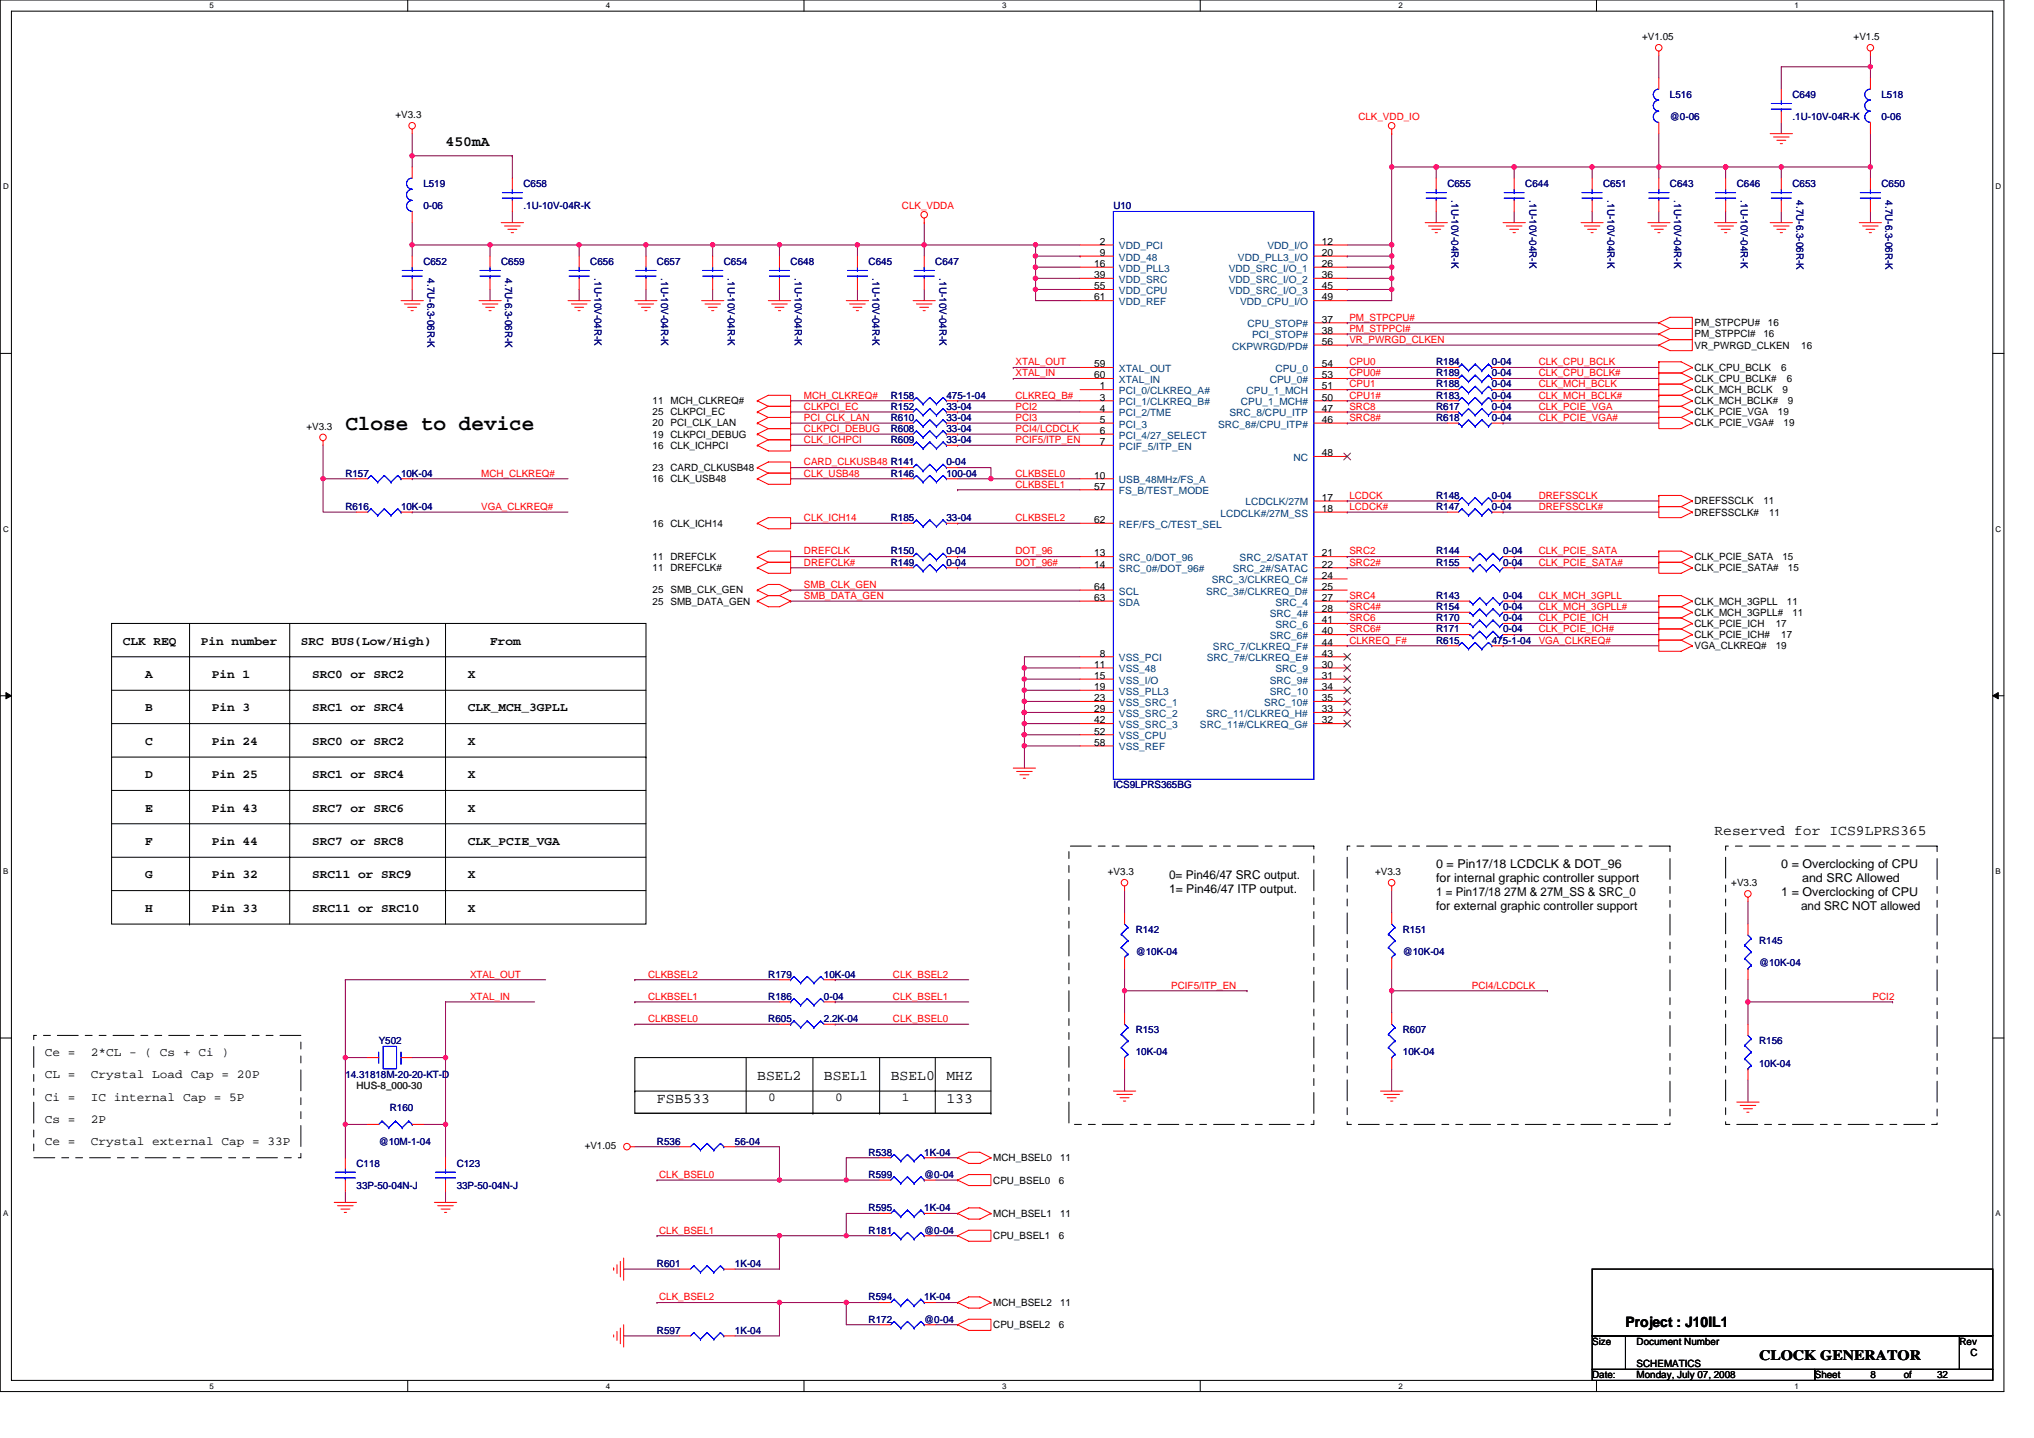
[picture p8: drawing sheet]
<svg xmlns="http://www.w3.org/2000/svg" width="297mm" height="210mm" viewBox="0 0 297 210" stroke-linecap="round" stroke-linejoin="round" font-family="sans-serif">
<defs><g id="words">
<text font-size="3.1" x="50.4" y="62.7">Close to device</text>
<g font-size="2.1">
<text x="65.1" y="21.3">450mA</text>
<text x="250.4" y="122">Reserved for ICS9LPRS365</text>
<text x="95.9" y="161">FSB533</text>
<text x="110.6" y="157.7">BSEL2</text>
<text x="120.3" y="157.7">BSEL1</text>
<text x="130.1" y="157.7">BSEL0</text>
<text x="138.2" y="161">133</text>
<text x="138.2" y="157.7">MHZ</text>
<text x="237.4" y="193.8">Project : J10IL1</text>
<text x="256.9" y="198.6">CLOCK GENERATOR</text>
</g>
<g font-size="1.8">
<text x="17.9" y="94.1">CLK REQ</text>
<text x="29.3" y="94.1">Pin number</text>
<text x="43.9" y="94.1">SRC BUS(Low/High)</text>
<text x="71.6" y="94.1">From</text>
<text x="21.2" y="99">A</text>
<text x="30.9" y="99">Pin 1</text>
<text x="45.6" y="99">SRC0 or SRC2</text>
<text x="68.3" y="99">X</text>
<text x="21.2" y="103.9">B</text>
<text x="30.9" y="103.9">Pin 3</text>
<text x="45.6" y="103.9">SRC1 or SRC4</text>
<text x="68.3" y="103.9">CLK_MCH_3GPLL</text>
<text x="21.2" y="108.8">C</text>
<text x="21.2" y="113.6">D</text>
<text x="30.9" y="108.8">Pin 24</text>
<text x="30.9" y="113.6">Pin 25</text>
<text x="45.6" y="108.8">SRC0 or SRC2</text>
<text x="45.6" y="113.6">SRC1 or SRC4</text>
<text x="68.3" y="113.6">X</text>
<text x="68.3" y="108.8">X</text>
<text x="21.2" y="118.5">E</text>
<text x="30.9" y="118.5">Pin 43</text>
<text x="45.6" y="118.5">SRC7 or SRC6</text>
<text x="68.3" y="118.5">X</text>
<text x="21.2" y="123.4">F</text>
<text x="30.9" y="123.4">Pin 44</text>
<text x="45.6" y="123.4">SRC7 or SRC8</text>
<text x="68.3" y="123.4">CLK_PCIE_VGA</text>
<text x="21.2" y="128.3">G</text>
<text x="30.9" y="128.3">Pin 32</text>
<text x="45.6" y="128.3">SRC11 or SRC9</text>
<text x="68.3" y="128.3">X</text>
<text x="170.7" y="128.4">0= Pin46/47 SRC output.</text>
<text x="170.7" y="130.5">1= Pin46/47 ITP output.</text>
<text x="209.7" y="126.8">0 = Pin17/18 LCDCLK &amp; DOT_96</text>
<text x="209.7" y="128.8">for internal graphic controller support</text>
<text x="209.7" y="130.9">1 = Pin17/18 27M &amp; 27M_SS &amp; SRC_0</text>
<text x="260.1" y="126.8">0 = Overclocking of CPU</text>
<text x="260.1" y="130.9">1 = Overclocking of CPU</text>
<text x="263.2" y="128.8">and SRC Allowed</text>
<text x="21.2" y="133.1">H</text>
<text x="30.9" y="133.1">Pin 33</text>
<text x="45.6" y="133.1">SRC11 or SRC10</text>
<text x="68.3" y="133.1">X</text>
<text x="209.7" y="132.9">for external graphic controller support</text>
<text x="263" y="132.9">and SRC NOT allowed</text>
<text x="6.5" y="154.2">Ce =</text>
<text x="13.3" y="154.2">2*CL - ( Cs + Ci )</text>
<text x="6.5" y="157.5">CL =</text>
<text x="6.5" y="160.7">Ci =</text>
<text x="13.3" y="157.5">Crystal Load Cap = 20P</text>
<text x="13.3" y="160.7">IC internal Cap = 5P</text>
<text x="112.2" y="160.7">0</text>
<text x="122" y="160.7">0</text>
<text x="131.7" y="160.7">1</text>
<text x="6.5" y="167.2">Ce =</text>
<text x="6.5" y="164">Cs =</text>
<text x="13.3" y="167.2">Crystal external Cap = 33P</text>
<text x="13.3" y="164">2P</text>
</g>
<g font-size="1.5">
<text x="239.8" y="5.9">+V1.05</text>
<text x="270.7" y="5.9">+V1.5</text>
<text x="57.8" y="17.3">+V3.3</text>
<text x="160.6" y="35.8">2</text>
<text x="193" y="35.8">12</text>
<text x="159.8" y="39">16</text>
<text x="159.8" y="40.6">39</text>
<text x="160.6" y="37.4">9</text>
<text x="193" y="39">26</text>
<text x="193" y="40.6">36</text>
<text x="193" y="37.4">20</text>
<text x="159.8" y="43.9">61</text>
<text x="159.8" y="42.2">55</text>
<text x="193" y="42.2">45</text>
<text x="193" y="47.1">37</text>
<text x="193" y="43.9">49</text>
<text x="247.5" y="47.6">PM_STPCPU#</text>
<text x="258.2" y="47.6">16</text>
<text x="159.8" y="53.6">59</text>
<text x="193" y="53.6">54</text>
<text x="193" y="50.4">56</text>
<text x="193" y="48.7">38</text>
<text x="247.5" y="49.3">PM_STPPCI#</text>
<text x="247.5" y="50.9">VR_PWRGD_CLKEN</text>
<text x="257.5" y="49.3">16</text>
<text x="263.1" y="50.9">16</text>
<text x="95.3" y="59">11 MCH_CLKREQ#</text>
<text x="159.8" y="55.2">60</text>
<text x="160.6" y="56.9">1</text>
<text x="160.6" y="58.5">3</text>
<text x="193" y="58.5">50</text>
<text x="193" y="56.9">51</text>
<text x="193" y="55.2">53</text>
<text x="247.5" y="54.1">CLK_CPU_BCLK</text>
<text x="247.5" y="55.8">CLK_CPU_BCLK#</text>
<text x="247.5" y="57.4">CLK_MCH_BCLK</text>
<text x="247.5" y="59">CLK_MCH_BCLK#</text>
<text x="260.1" y="54.1">6</text>
<text x="260.3" y="57.4">9</text>
<text x="261" y="55.8">6</text>
<text x="261.1" y="59">9</text>
<text x="44.7" y="62.8">+V3.3</text>
<text x="95.3" y="65.5">16 CLK_ICHPCI</text>
<text x="95.3" y="62.3">20 PCI_CLK_LAN</text>
<text x="95.3" y="63.9">19 CLKPCI_DEBUG</text>
<text x="95.3" y="60.6">25 CLKPCI_EC</text>
<text x="160.6" y="60.1">4</text>
<text x="160.6" y="61.8">5</text>
<text x="160.6" y="63.4">6</text>
<text x="160.6" y="65">7</text>
<text x="193" y="60.1">47</text>
<text x="193" y="61.8">46</text>
<text x="247.5" y="62.3">CLK_PCIE_VGA#</text>
<text x="247.5" y="60.6">CLK_PCIE_VGA</text>
<text x="259.6" y="60.6">19</text>
<text x="260.5" y="62.3">19</text>
<text x="95.3" y="70.4">16 CLK_USB48</text>
<text x="95.3" y="68.8">23 CARD_CLKUSB48</text>
<text x="159.8" y="69.9">10</text>
<text x="159.8" y="71.5">57</text>
<text x="193" y="66.6">48</text>
<text x="95.3" y="76.9">16 CLK_ICH14</text>
<text x="159.8" y="76.4">62</text>
<text x="193" y="74.8">18</text>
<text x="193" y="73.1">17</text>
<text x="247.5" y="73.7">DREFSSCLK</text>
<text x="247.5" y="75.3">DREFSSCLK#</text>
<text x="257.5" y="73.7">11</text>
<text x="258.4" y="75.3">11</text>
<text x="95.3" y="83.4">11 DREFCLK#</text>
<text x="95.3" y="81.8">11 DREFCLK</text>
<text x="159.8" y="81.3">13</text>
<text x="159.8" y="82.9">14</text>
<text x="193" y="82.9">22</text>
<text x="193" y="81.3">21</text>
<text x="247.5" y="81.8">CLK_PCIE_SATA</text>
<text x="247.5" y="83.4">CLK_PCIE_SATA#</text>
<text x="260.3" y="81.8">15</text>
<text x="261.1" y="83.4">15</text>
<text x="95.3" y="88.3">25 SMB_DATA_GEN</text>
<text x="95.3" y="86.7">25 SMB_CLK_GEN</text>
<text x="159.8" y="86.1">64</text>
<text x="159.8" y="87.8">63</text>
<text x="193" y="86.1">25</text>
<text x="193" y="87.8">27</text>
<text x="193" y="84.5">24</text>
<text x="193" y="89.4">28</text>
<text x="247.5" y="88.3">CLK_MCH_3GPLL</text>
<text x="247.5" y="89.9">CLK_MCH_3GPLL#</text>
<text x="261" y="88.3">11</text>
<text x="261.8" y="89.9">11</text>
<text x="160.6" y="95.9">8</text>
<text x="193" y="91">41</text>
<text x="193" y="94.3">44</text>
<text x="193" y="95.9">43</text>
<text x="193" y="92.6">40</text>
<text x="247.5" y="93.2">CLK_PCIE_ICH#</text>
<text x="247.5" y="91.5">CLK_PCIE_ICH</text>
<text x="247.5" y="94.8">VGA_CLKREQ#</text>
<text x="259.3" y="91.5">17</text>
<text x="259.3" y="94.8">19</text>
<text x="260.1" y="93.2">17</text>
<text x="159.8" y="97.5">11</text>
<text x="159.8" y="99.1">15</text>
<text x="159.8" y="100.8">19</text>
<text x="193" y="97.5">30</text>
<text x="193" y="99.1">31</text>
<text x="193" y="100.8">34</text>
<text x="159.8" y="102.4">23</text>
<text x="159.8" y="104">29</text>
<text x="159.8" y="107.3">52</text>
<text x="159.8" y="105.6">42</text>
<text x="193" y="105.6">32</text>
<text x="193" y="104">33</text>
<text x="193" y="102.4">35</text>
<text x="159.8" y="108.9">58</text>
<text x="161.8" y="127.8">+V3.3</text>
<text x="200.8" y="127.8">+V3.3</text>
<text x="252.8" y="129.4">+V3.3</text>
<text x="85.4" y="167.8">+V1.05</text>
<text x="145.1" y="169.6">MCH_BSEL0</text>
<text x="145.1" y="172.8">CPU_BSEL0</text>
<text x="154.6" y="172.8">6</text>
<text x="154.8" y="169.6">11</text>
<text x="145.1" y="177.7">MCH_BSEL1</text>
<text x="154.8" y="177.7">11</text>
<text x="145.1" y="181">CPU_BSEL1</text>
<text x="154.6" y="181">6</text>
<text x="145.1" y="190.7">MCH_BSEL2</text>
<text x="154.8" y="190.7">11</text>
<text x="145.1" y="194">CPU_BSEL2</text>
<text x="154.6" y="194">6</text>
<text x="232.5" y="196.4">Size</text>
<text x="239" y="196.4">Document Number</text>
<text x="286.1" y="196.4">Rev</text>
<text x="232.5" y="201.3">Date:</text>
<text x="239" y="201.3">Monday, July 07, 2008</text>
<text x="239" y="199.6">SCHEMATICS</text>
<text x="265" y="201.3">Sheet</text>
<text x="273.2" y="201.3">8</text>
<text x="278" y="201.3">of</text>
<text x="282.9" y="201.3">32</text>
<text x="287.8" y="198">C</text>
</g>
<g font-size="1.5" fill="#f00">
<text x="198.4" y="17.6">CLK_VDD_IO</text>
<text x="131.7" y="30.6">CLK_VDDA</text>
<text x="197.1" y="46.8">PM_STPCPU#</text>
<text x="148.3" y="53.3">XTAL_OUT</text>
<text x="197.1" y="48.5">PM_STPPCI#</text>
<text x="197.1" y="53.3">CPU0</text>
<text x="197.1" y="50.1">VR_PWRGD_CLKEN</text>
<text x="224.7" y="53.3">CLK_CPU_BCLK</text>
<text x="117.4" y="58.2">MCH_CLKREQ#</text>
<text x="117.4" y="59.8">CLKPCI_EC</text>
<text x="148.3" y="58.2">CLKREQ_B#</text>
<text x="148.3" y="59.8">PCI2</text>
<text x="148.3" y="54.9">XTAL_IN</text>
<text x="197.1" y="58.2">CPU1#</text>
<text x="197.1" y="56.6">CPU1</text>
<text x="197.1" y="54.9">CPU0#</text>
<text x="197.1" y="59.8">SRC8</text>
<text x="224.7" y="54.9">CLK_CPU_BCLK#</text>
<text x="224.7" y="58.2">CLK_MCH_BCLK#</text>
<text x="224.7" y="56.6">CLK_MCH_BCLK</text>
<text x="224.7" y="59.8">CLK_PCIE_VGA</text>
<text x="117.4" y="64.7">CLK_ICHPCI</text>
<text x="117.4" y="61.5">PCI_CLK_LAN</text>
<text x="117.4" y="63.1">CLKPCI_DEBUG</text>
<text x="148.3" y="64.7">PCIF5/ITP_EN</text>
<text x="148.3" y="61.5">PCI3</text>
<text x="148.3" y="63.1">PCI4/LCDCLK</text>
<text x="197.1" y="61.5">SRC8#</text>
<text x="224.7" y="61.5">CLK_PCIE_VGA#</text>
<text x="70.3" y="69.6">MCH_CLKREQ#</text>
<text x="117.4" y="69.6">CLK_USB48</text>
<text x="117.4" y="68">CARD_CLKUSB48 R141</text>
<text x="148.3" y="71.2">CLKBSEL1</text>
<text x="148.3" y="69.6">CLKBSEL0</text>
<text x="70.3" y="74.5">VGA_CLKREQ#</text>
<text x="117.4" y="76.1">CLK_ICH14</text>
<text x="148.3" y="76.1">CLKBSEL2</text>
<text x="197.1" y="74.5">LCDCK#</text>
<text x="197.1" y="72.8">LCDCK</text>
<text x="224.7" y="74.5">DREFSSCLK#</text>
<text x="224.7" y="72.8">DREFSSCLK</text>
<text x="117.4" y="82.6">DREFCLK#</text>
<text x="117.4" y="81">DREFCLK</text>
<text x="148.3" y="82.6">DOT_96#</text>
<text x="148.3" y="81">DOT_96</text>
<text x="197.1" y="82.6">SRC2#</text>
<text x="197.1" y="81">SRC2</text>
<text x="224.7" y="81">CLK_PCIE_SATA</text>
<text x="224.7" y="82.6">CLK_PCIE_SATA#</text>
<text x="117.4" y="85.9">SMB_CLK_GEN</text>
<text x="117.4" y="87.5">SMB_DATA_GEN</text>
<text x="197.1" y="87.5">SRC4</text>
<text x="197.1" y="89.1">SRC4#</text>
<text x="224.7" y="87.5">CLK_MCH_3GPLL</text>
<text x="224.7" y="89.1">CLK_MCH_3GPLL#</text>
<text x="197.1" y="92.4">SRC6#</text>
<text x="197.1" y="90.7">SRC6</text>
<text x="197.1" y="94">CLKREQ_F#</text>
<text x="224.7" y="90.7">CLK_PCIE_ICH</text>
<text x="224.7" y="92.4">CLK_PCIE_ICH#</text>
<text x="224.7" y="94">VGA_CLKREQ#</text>
<text x="68.6" y="142.7">XTAL_OUT</text>
<text x="94.7" y="142.7">CLKBSEL2</text>
<text x="130.4" y="142.7">CLK_BSEL2</text>
<text x="68.6" y="146">XTAL_IN</text>
<text x="94.7" y="149.2">CLKBSEL0</text>
<text x="94.7" y="146">CLKBSEL1</text>
<text x="130.4" y="149.2">CLK_BSEL0</text>
<text x="130.4" y="146">CLK_BSEL1</text>
<text x="171" y="144.4">PCIF5/ITP_EN</text>
<text x="214.9" y="144.4">PCI4/LCDCLK</text>
<text x="273.5" y="146">PCI2</text>
<text x="96.3" y="172">CLK_BSEL0</text>
<text x="96.3" y="180.1">CLK_BSEL1</text>
<text x="96.3" y="189.9">CLK_BSEL2</text>
</g>
<g font-size="1.5" fill="#000080">
<text x="243.9" y="14.3">L516</text>
<text x="243.9" y="17.6">@0-06</text>
<text x="261.8" y="14.3">C649</text>
<text x="261.8" y="17.6">.1U-10V-04R-K</text>
<text x="274.8" y="14.3">L518</text>
<text x="274.8" y="17.6">0-06</text>
<text x="61.8" y="27.3">L519</text>
<text x="76.5" y="27.3">C658</text>
<text x="211.4" y="27.3">C655</text>
<text x="212" y="29.3" transform="rotate(90 212 29.3)">.1U-10V-04R-K</text>
<text x="222.8" y="27.3">C644</text>
<text x="223.3" y="29.3" transform="rotate(90 223.3 29.3)">.1U-10V-04R-K</text>
<text x="234.1" y="27.3">C651</text>
<text x="234.7" y="29.3" transform="rotate(90 234.7 29.3)">.1U-10V-04R-K</text>
<text x="243.9" y="27.3">C643</text>
<text x="244.5" y="29.3" transform="rotate(90 244.5 29.3)">.1U-10V-04R-K</text>
<text x="253.6" y="27.3">C646</text>
<text x="254.2" y="29.3" transform="rotate(90 254.2 29.3)">.1U-10V-04R-K</text>
<text x="261.8" y="27.3">C653</text>
<text x="262.4" y="29.3" transform="rotate(90 262.4 29.3)">4.7U-6.3-06R-K</text>
<text x="274.8" y="27.3">C650</text>
<text x="275.4" y="29.3" transform="rotate(90 275.4 29.3)">4.7U-6.3-06R-K</text>
<text x="61.8" y="30.6">0-06</text>
<text x="76.5" y="30.6">.1U-10V-04R-K</text>
<text x="162.6" y="30.6">U10</text>
<text x="61.8" y="38.7">C652</text>
<text x="62.4" y="40.6" transform="rotate(90 62.4 40.6)">4.7U-6.3-06R-K</text>
<text x="73.2" y="38.7">C659</text>
<text x="73.8" y="40.6" transform="rotate(90 73.8 40.6)">4.7U-6.3-06R-K</text>
<text x="86.2" y="38.7">C656</text>
<text x="86.8" y="40.6" transform="rotate(90 86.8 40.6)">.1U-10V-04R-K</text>
<text x="95.9" y="38.7">C657</text>
<text x="96.6" y="40.6" transform="rotate(90 96.6 40.6)">.1U-10V-04R-K</text>
<text x="105.7" y="38.7">C654</text>
<text x="106.3" y="40.6" transform="rotate(90 106.3 40.6)">.1U-10V-04R-K</text>
<text x="115.5" y="38.7">C648</text>
<text x="116.1" y="40.6" transform="rotate(90 116.1 40.6)">.1U-10V-04R-K</text>
<text x="126.8" y="38.7">C645</text>
<text x="127.4" y="40.6" transform="rotate(90 127.4 40.6)">.1U-10V-04R-K</text>
<text x="136.6" y="38.7">C647</text>
<text x="137.2" y="40.6" transform="rotate(90 137.2 40.6)">.1U-10V-04R-K</text>
<text x="209.7" y="53.3">R184</text>
<text x="217.9" y="53.3">0-04</text>
<text x="130.1" y="59.8">R152</text>
<text x="130.1" y="58.2">R158</text>
<text x="138.2" y="59.8">33-04</text>
<text x="138.2" y="58.2">475-1-04</text>
<text x="209.7" y="56.6">R188</text>
<text x="209.7" y="59.8">R617</text>
<text x="209.7" y="58.2">R183</text>
<text x="209.7" y="55">R189</text>
<text x="217.9" y="56.6">0-04</text>
<text x="217.9" y="59.8">0-04</text>
<text x="217.9" y="58.2">0-04</text>
<text x="217.9" y="55">0-04</text>
<text x="130.1" y="63.1">R608</text>
<text x="130.1" y="64.7">R609</text>
<text x="130.1" y="61.5">R610</text>
<text x="138.2" y="63.1">33-04</text>
<text x="138.2" y="64.7">33-04</text>
<text x="138.2" y="61.5">33-04</text>
<text x="209.7" y="61.5">R618</text>
<text x="217.9" y="61.5">0-04</text>
<text x="50.4" y="69.6">R157</text>
<text x="58.6" y="69.6">10K-04</text>
<text x="130.1" y="69.6">R146</text>
<text x="138.2" y="68">0-04</text>
<text x="138.2" y="69.6">100-04</text>
<text x="50.4" y="74.5">R616</text>
<text x="58.6" y="74.5">10K-04</text>
<text x="130.1" y="76.1">R185</text>
<text x="138.2" y="76.1">33-04</text>
<text x="209.7" y="72.8">R148</text>
<text x="209.7" y="74.5">R147</text>
<text x="217.9" y="72.8">0-04</text>
<text x="217.9" y="74.5">0-04</text>
<text x="130.1" y="81">R150</text>
<text x="130.1" y="82.6">R149</text>
<text x="138.2" y="81">0-04</text>
<text x="138.2" y="82.6">0-04</text>
<text x="209.7" y="81">R144</text>
<text x="209.7" y="82.6">R155</text>
<text x="219.5" y="81">0-04</text>
<text x="219.5" y="82.6">0-04</text>
<text x="209.7" y="89.1">R154</text>
<text x="209.7" y="87.5">R143</text>
<text x="219.5" y="89.1">0-04</text>
<text x="219.5" y="87.5">0-04</text>
<text x="209.7" y="92.4">R171</text>
<text x="209.7" y="90.7">R170</text>
<text x="209.7" y="94">R615</text>
<text x="217.9" y="94">475-1-04</text>
<text x="219.5" y="92.4">0-04</text>
<text x="219.5" y="90.7">0-04</text>
<text x="162.6" y="115.1">ICS9LPRS365BG</text>
<text x="165.9" y="136.2">R142</text>
<text x="204.9" y="136.2">R151</text>
<text x="256.9" y="137.9">R145</text>
<text x="112.2" y="142.7">R179</text>
<text x="120.3" y="142.7">10K-04</text>
<text x="165.9" y="139.5">@10K-04</text>
<text x="204.9" y="139.5">@10K-04</text>
<text x="256.9" y="141.1">@10K-04</text>
<text x="112.2" y="149.2">R605</text>
<text x="112.2" y="146">R186</text>
<text x="120.3" y="149.2">2.2K-04</text>
<text x="120.3" y="146">0-04</text>
<text x="55.3" y="152.5">Y502</text>
<text x="165.9" y="150.9">R153</text>
<text x="165.9" y="154.1">10K-04</text>
<text x="204.9" y="150.9">R607</text>
<text x="204.9" y="154.1">10K-04</text>
<text x="256.9" y="152.5">R156</text>
<text x="256.9" y="155.7">10K-04</text>
<text x="50.4" y="157.4">14.31818M-20-20-KT-D</text>
<text x="55.3" y="167.1">@10M-1-04</text>
<text x="56.9" y="162.2">R160</text>
<text x="95.9" y="167.1">R536</text>
<text x="107.3" y="167.1">56-04</text>
<text x="52.1" y="170.4">C118</text>
<text x="52.1" y="173.6">33P-50-04N-J</text>
<text x="66.7" y="170.4">C123</text>
<text x="66.7" y="173.6">33P-50-04N-J</text>
<text x="126.8" y="172">R599</text>
<text x="126.8" y="168.8">R538</text>
<text x="135" y="172">@0-04</text>
<text x="135" y="168.8">1K-04</text>
<text x="126.8" y="176.9">R595</text>
<text x="135" y="176.9">1K-04</text>
<text x="95.9" y="185">R601</text>
<text x="107.3" y="185">1K-04</text>
<text x="126.8" y="180.1">R181</text>
<text x="135" y="180.1">@0-04</text>
<text x="126.8" y="189.9">R594</text>
<text x="135" y="189.9">1K-04</text>
<text x="95.9" y="194.8">R597</text>
<text x="107.3" y="194.8">1K-04</text>
<text x="126.8" y="193.1">R172</text>
<text x="135" y="193.1">@0-04</text>
</g>
<g font-size="1.5" fill="#004080">
<text x="163.4" y="36.4">VDD_PCI</text>
<text x="163.4" y="38.1">VDD_48</text>
<text x="163.4" y="39.7">VDD_PLL3</text>
<text x="163.4" y="41.3">VDD_SRC</text>
<text x="179.4" y="39.7">VDD_SRC_I/O_1</text>
<text x="179.4" y="41.3">VDD_SRC_I/O_2</text>
<text x="180.8" y="38.1">VDD_PLL3_I/O</text>
<text x="185.1" y="36.4">VDD_I/O</text>
<text x="163.4" y="44.6">VDD_REF</text>
<text x="163.4" y="42.9">VDD_CPU</text>
<text x="179.4" y="42.9">VDD_SRC_I/O_3</text>
<text x="181.1" y="44.6">VDD_CPU_I/O</text>
<text x="182.2" y="47.8">CPU_STOP#</text>
<text x="180" y="51.1">CKPWRGD/PD#</text>
<text x="182.9" y="49.4">PCI_STOP#</text>
<text x="163.4" y="57.6">PCI_0/CLKREQ_A#</text>
<text x="163.4" y="59.2">PCI_1/CLKREQ_B#</text>
<text x="163.4" y="55.9">XTAL_IN</text>
<text x="163.4" y="54.3">XTAL_OUT</text>
<text x="181.2" y="59.2">CPU_1_MCH#</text>
<text x="182.1" y="57.6">CPU_1_MCH</text>
<text x="185.4" y="55.9">CPU_0#</text>
<text x="186.3" y="54.3">CPU_0</text>
<text x="163.4" y="60.8">PCI_2/TME</text>
<text x="163.4" y="62.4">PCI_3</text>
<text x="163.4" y="64.1">PCI_4/27_SELECT</text>
<text x="163.4" y="65.7">PCIF_5/ITP_EN</text>
<text x="177.9" y="62.4">SRC_8#/CPU_ITP#</text>
<text x="179.5" y="60.8">SRC_8/CPU_ITP</text>
<text x="163.4" y="70.6">USB_48MHz/FS_A</text>
<text x="188.9" y="67.3">NC</text>
<text x="163.4" y="77.1">REF/FS_C/TEST_SEL</text>
<text x="163.4" y="72.2">FS_B/TEST_MODE</text>
<text x="178.2" y="75.4">LCDCLK#/27M_SS</text>
<text x="181.9" y="73.8">LCDCLK/27M</text>
<text x="163.4" y="81.9">SRC_0/DOT_96</text>
<text x="163.4" y="83.6">SRC_0#/DOT_96#</text>
<text x="180" y="83.6">SRC_2#/SATAC</text>
<text x="181" y="81.9">SRC_2/SATAT</text>
<text x="163.4" y="86.8">SCL</text>
<text x="163.4" y="88.4">SDA</text>
<text x="176.1" y="86.8">SRC_3#/CLKREQ_D#</text>
<text x="177" y="85.2">SRC_3/CLKREQ_C#</text>
<text x="186.3" y="88.4">SRC_4</text>
<text x="177.1" y="95">SRC_7/CLKREQ_F#</text>
<text x="185.4" y="90.1">SRC_4#</text>
<text x="185.4" y="93.3">SRC_6#</text>
<text x="186.3" y="91.7">SRC_6</text>
<text x="163.4" y="96.6">VSS_PCI</text>
<text x="163.4" y="98.2">VSS_48</text>
<text x="163.4" y="99.8">VSS_I/O</text>
<text x="163.4" y="101.5">VSS_PLL3</text>
<text x="176.2" y="96.6">SRC_7#/CLKREQ_E#</text>
<text x="185.4" y="99.8">SRC_9#</text>
<text x="185.4" y="101.5">SRC_10</text>
<text x="186.3" y="98.2">SRC_9</text>
<text x="163.4" y="103.1">VSS_SRC_1</text>
<text x="163.4" y="104.7">VSS_SRC_2</text>
<text x="163.4" y="107.9">VSS_CPU</text>
<text x="163.4" y="106.3">VSS_SRC_3</text>
<text x="175.2" y="106.3">SRC_11#/CLKREQ_G#</text>
<text x="176.1" y="104.7">SRC_11/CLKREQ_H#</text>
<text x="184.6" y="103.1">SRC_10#</text>
<text x="163.4" y="109.6">VSS_REF</text>
</g>
<text font-size="1.5" fill="#008000" x="52.1" y="159">HUS-8_000-30</text>
<g font-size="1.2">
<text x="30.6" y="1.2">5</text>
<text x="88.5" y="1.2">4</text>
<text x="146.3" y="1.2">3</text>
<text x="204.2" y="1.2">2</text>
<text x="262.1" y="1.2">1</text>
<text x=".5" y="27.6">D</text>
<text x="291.4" y="27.6">D</text>
<text x=".5" y="77.6">C</text>
<text x="291.4" y="77.6">C</text>
<text x=".5" y="127.6">B</text>
<text x="291.4" y="127.6">B</text>
<text x=".5" y="177.6">A</text>
<text x="291.4" y="177.6">A</text>
<text x="30.6" y="202.8">5</text>
<text x="88.5" y="202.8">4</text>
<text x="146.3" y="202.8">3</text>
<text x="204.2" y="202.8">2</text>
<text x="262.1" y="202.8">1</text>
</g>
</g></defs>
<path d="M0 0h292.6v203.2h-292.6zM1.7 1.6h289.3v200h-289.3z" fill="none" stroke="#000" stroke-width=".15"/>
<g fill="#fff">
<path d="M30.6 .2h.6v1.3h-.6z"/>
<path d="M30.6 201.8h.6v1.3h-.6z"/>
</g>
<path d="M59.5 0v1.6M59.5 201.6v1.6" fill="none" stroke="#000" stroke-width=".15"/>
<g fill="#fff">
<path d="M88.5 .2h.6v1.3h-.6z"/>
<path d="M88.5 201.8h.6v1.3h-.6z"/>
</g>
<path d="M117.4 0v1.6M117.4 201.6v1.6" fill="none" stroke="#000" stroke-width=".15"/>
<g fill="#fff">
<path d="M146.3 .2h.7v1.3h-.7z"/>
<path d="M146.3 201.8h.7v1.3h-.7z"/>
</g>
<path d="M175.3 0v1.6M175.3 201.6v1.6" fill="none" stroke="#000" stroke-width=".15"/>
<g fill="#fff">
<path d="M204.2 .2h.6v1.3h-.6z"/>
<path d="M204.2 201.8h.6v1.3h-.6z"/>
</g>
<path d="M233.1 0v1.6M233.1 201.6v1.6" fill="none" stroke="#000" stroke-width=".15"/>
<g fill="#fff">
<path d="M262.1 .2h.6v1.3h-.6z"/>
<path d="M262.1 201.8h.6v1.3h-.6z"/>
<path d="M.5 26.6h.8v1.3h-.8z"/>
<path d="M291.4 26.6h.9v1.3h-.9z"/>
<path d="M.5 76.6h.8v1.3h-.8z"/>
<path d="M291.4 76.6h.9v1.3h-.9z"/>
</g>
<path d="M0 51.6h1.7M291 51.6h1.6" fill="none" stroke="#000" stroke-width=".15"/>
<g fill="#fff">
<path d="M.5 126.6h.7v1.3h-.7z"/>
<path d="M291.4 126.6h.8v1.3h-.8z"/>
</g>
<path d="M0 101.6h1.7M291 101.6h1.6" fill="none" stroke="#000" stroke-width=".15"/>
<path d="M.9 101.1l.8 .5-.8 .4zM291 101.6l.8-.5v.9z" fill="#000" stroke="#000" stroke-width=".15"/>
<g fill="#fff">
<path d="M.5 176.6h.7v1.2h-.7z"/>
<path d="M291.4 176.6h.8v1.2h-.8z"/>
</g>
<g fill="none" stroke="#000" stroke-width=".15">
<path d="M16.3 95.9h78M16.3 91h78v43.9h-78zM27.7 91v43.9M42.3 91v43.9M65.1 91v43.9M16.3 100.8h78M16.3 105.7h78M16.3 115.4h78M16.3 110.6h78M94.3 110.6h.1M16.3 120.3h78M16.3 125.2h78"/>
<path d="M16.3 130h78M27.7 134.9h.1M0 151.6h1.7M92.7 159.3h.1M92.7 159.3h52M92.7 154.4h52v8.2h-52zM109 154.4v8.2M118.7 154.4v8.2M128.5 154.4v8.2M136.6 154.4v8.2M291 151.6h1.6M92.7 162.6h52"/>
<path d="M118.7 162.6h.1M128.5 162.6h.1M144.7 162.6h.1M232.5 200h32.5v1.6h-32.5zM232.5 195.1h4.9v4.9h-4.9zM232.5 185.3h58.5v9.8h-58.5zM237.4 195.1h48.7v4.9h-48.7zM265 200h26v1.6h-26zM286.1 195.1h4.9v4.9h-4.9z"/>
</g>
<g fill="none" stroke="#800040" stroke-width=".15">
<path d="M60.2 19.5v3.3M203.2 19.5v4.9M242.2 19.5v4.9M242.2 8.1v3.3M260.1 17.9v1.6M273.2 9.8h.1M273.2 9.8h-13.1v3.2M273.2 19.5v4.9M273.2 8.1v1.7M273.2 9.8v1.6M60.2 35.8v1.6M60.2 35.8h.1"/>
<path d="M60.2 22.8v1.6M60.2 35.8h91M60.2 32.5v3.3M60.2 22.8h14.6M71.6 35.8v1.6M71.6 35.8h.1M74.8 22.8v3.2M74.8 22.8h.1M74.8 30.9v1.6M84.6 35.8h.1M84.6 35.8v1.6M94.3 35.8h.1"/>
<path d="M94.3 35.8v1.6M104.1 35.8v1.6M104.1 35.8h.1M113.8 35.8h.1M113.8 35.8v1.6M125.2 35.8v1.6M125.2 35.8h.1M135 35.8h.1M135 32.5v3.3M135 35.8v1.6M151.2 39h.1M151.2 35.8h6.5"/>
<path d="M151.2 35.8h.1M151.2 39h6.5M151.2 35.8v1.6M151.2 37.4h6.5M151.2 37.4v4.9M157.7 37.4h.1M196.7 35.8h6.5M196.7 37.4h.1M196.7 39h6.5M196.7 37.4h6.5M203.2 24.4h.1M203.2 39h.1"/>
<path d="M203.2 37.4v1.6M203.2 35.8h.1M203.2 24.4h39M203.2 24.4v13M203.2 39v1.6M209.7 30.9v1.6M209.7 24.4v1.6M209.7 24.4h.1M221.1 24.4v1.6M221.1 30.9v1.6M221.1 24.4h.1M232.5 24.4v1.6"/>
<path d="M232.5 30.9v1.6M232.5 24.4h.1M242.2 30.9v1.6M242.2 24.4h9.8v1.6M242.2 24.4h.1M242.2 24.4v1.6M252 30.9v1.6M252 24.4h.1M252 24.4h21.2M260.1 24.4h.1M260.1 24.4v1.6M260.1 30.9v1.6"/>
<path d="M273.2 24.4h.1M273.2 30.9v1.6M273.2 24.4v1.6M60.2 42.3v1.6M71.6 42.3v1.6M84.6 42.3v1.6M94.3 42.3v1.6M104.1 42.3v1.6M113.8 42.3v1.6M115.5 58.5h.1M115.5 58.5h16.2M125.2 42.3v1.6"/>
<path d="M135 42.3v1.6M139.8 58.5h.1M139.8 58.5h17.9M148 53.7h.1M148 55.3h.1M148 53.7h9.7M148 55.3h9.7M151.2 42.3v1.6h6.5M151.2 40.6h6.5M151.2 40.6h.1M151.2 42.3h6.5M151.2 42.3h.1"/>
<path d="M196.7 48.8h.1M196.7 47.1h.1M196.7 58.5h.1M196.7 56.9h.1M196.7 55.3h.1M196.7 53.7h.1M196.7 40.6h6.5M196.7 42.3h.1M196.7 50.4h.1M196.7 48.8h45.5M196.7 47.1h45.5M196.7 53.7h14.7"/>
<path d="M196.7 55.3h14.7M196.7 58.5h14.7M196.7 56.9h14.7M196.7 42.3h6.5M196.7 50.4h45.5M203.2 42.3v1.6h-6.5M203.2 40.6v1.7M219.5 53.7h.1M219.5 55.3h.1M219.5 58.5h.1M219.5 56.9h.1M219.5 53.7h22.7"/>
<path d="M219.5 55.3h22.7M219.5 58.5h22.7M219.5 56.9h22.7M47.2 65v4.9h4.9M47.2 69.9v4.9h4.9M47.2 69.9h.1M60.2 69.9h.1M60.2 74.8h.1M60.2 74.8h22.7M60.2 69.9h22.7M115.5 69.9h.1M115.5 65h.1"/>
<path d="M115.5 61.8h.1M115.5 63.4h.1M115.5 60.2h.1M115.5 68.3h.1M115.5 76.4h.1M115.5 76.4h16.2M115.5 69.9h16.2M115.5 65h16.2M115.5 60.2h16.2M115.5 61.8h16.2M115.5 63.4h16.2M115.5 68.3h16.2"/>
<path d="M139.8 76.4h.1M139.8 71.5h.1M139.8 65h.1M139.8 60.2h.1M139.8 61.8h.1M139.8 63.4h.1M139.8 68.3h4.9v1.6h-4.9M139.8 76.4h17.9M139.8 71.5h17.9M139.8 65h17.9M139.8 60.2h17.9M139.8 61.8h17.9"/>
<path d="M139.8 63.4h17.9M144.7 69.9h.1M144.7 69.9h13M196.7 74.8h.1M196.7 73.2h.1M196.7 61.8h.1M196.7 60.2h.1M196.7 74.8h14.7M196.7 73.2h14.7M196.7 60.2h14.7M196.7 61.8h14.7M219.5 74.8h.1"/>
<path d="M219.5 73.2h.1M219.5 60.2h.1M219.5 61.8h.1M219.5 74.8h22.7M219.5 73.2h22.7M219.5 60.2h22.7M219.5 61.8h22.7M115.5 82.9h.1M115.5 81.3h.1M115.5 86.2h.1M115.5 87.8h.1M115.5 82.9h16.2"/>
<path d="M115.5 81.3h16.2M115.5 87.8h42.2M115.5 86.2h42.2M139.8 82.9h.1M139.8 81.3h.1M139.8 82.9h17.9M139.8 81.3h17.9M149.6 97.5h8.1M149.6 99.2h8.1M149.6 99.2h.1M149.6 97.5h.1M149.6 97.5v11.4"/>
<path d="M157.7 95.9h-8.1v1.6M196.7 82.9h.1M196.7 81.3h.1M196.7 87.8h.1M196.7 89.4h.1M196.7 92.7h.1M196.7 91h.1M196.7 94.3h.1M196.7 82.9h16.3M196.7 81.3h16.3M196.7 87.8h16.3M196.7 89.4h16.3"/>
<path d="M196.7 92.7h16.3M196.7 91h16.3M196.7 94.3h14.7M219.5 94.3h.1M219.5 94.3h22.7M221.1 81.3h.1M221.1 82.9h.1M221.1 87.8h.1M221.1 89.4h.1M221.1 91h.1M221.1 92.7h.1M221.1 82.9h21.1"/>
<path d="M221.1 81.3h21.1M221.1 87.8h21.1M221.1 89.4h21.1M221.1 92.7h21.1M221.1 91h21.1M149.6 100.8h8.1M149.6 102.4h8.1M149.6 108.9h.1M149.6 104h.1M149.6 105.7h8.1M149.6 107.3h.1M149.6 102.4h.1"/>
<path d="M149.6 108.9v3.3M149.6 105.7h.1M149.6 100.8h.1M149.6 108.9h8.1M149.6 104h8.1M149.6 107.3h8.1M164.2 130v3.3M203.2 130v3.3M255.3 131.7v3.2M50.4 154.4h3.3M50.4 143.1h.1M50.4 143.1v11.3"/>
<path d="M50.4 154.4h.1M50.4 154.4v14.7M50.4 143.1h29.3M60.2 154.4h4.9M65.1 146.3h.1M65.1 146.3v8.1M65.1 154.4h.1M65.1 154.4v14.7M65.1 146.3h13M92.7 149.6h.1M92.7 146.3h.1M92.7 143.1h.1"/>
<path d="M92.7 143.1h21.1M92.7 146.3h21.1M92.7 149.6h21.1M122 149.6h.1M122 143.1h.1M122 146.3h.1M122 143.1h19.5M122 146.3h19.5M122 149.6h19.5M164.2 144.7v3.2M164.2 156.1v3.2M164.2 141.4v3.3h17.9"/>
<path d="M182.1 144.7h.1M203.2 156.1v3.2M203.2 144.7h.1M203.2 144.7v3.2M203.2 141.4v3.3M203.2 144.7h22.8M226 144.7h.1M255.3 146.3v3.3M255.3 157.7v3.2M255.3 146.3h.1M255.3 146.3h21.1M255.3 143.1v3.2"/>
<path d="M276.4 146.3h.1M50.4 173.9v1.7M50.4 164.2h3.3M50.4 164.2h.1M61.8 164.2h3.3M65.1 173.9v1.7M65.1 164.2h.1M92.7 167.4h6.5M95.9 172.3h.1M95.9 172.3h32.6M107.3 167.4h6.5v4.9M113.8 172.3h.1"/>
<path d="M123.6 172.3h.1M128.5 169.1h-4.9v3.2M128.5 177.2h-4.9v3.2M136.6 169.1h3.2M136.6 172.3h3.2M136.6 177.2h3.2M91.1 195.1h8.1M91.1 185.3h8.1M95.9 190.2h17.9v4.9h-6.5M95.9 190.2h.1M95.9 180.4h.1M95.9 180.4h32.6"/>
<path d="M113.8 190.2h.1M113.8 180.4h.1M113.8 180.4v4.9h-6.5M113.8 190.2h9.8M123.6 190.2v3.2h4.9M123.6 190.2h4.9M123.6 180.4h.1M136.6 190.2h3.2M136.6 193.4h3.2M136.6 180.4h3.2"/>
</g>
<g fill="#f0f" stroke="#f0f" stroke-width=".15">
<circle cx="149.6" cy="108.9" r=".32"/>
<circle cx="149.6" cy="104" r=".32"/>
<circle cx="149.6" cy="107.3" r=".31"/>
<circle cx="149.6" cy="102.4" r=".32"/>
<circle cx="149.6" cy="99.2" r=".31"/>
<circle cx="149.6" cy="97.5" r=".32"/>
<circle cx="149.6" cy="105.7" r=".32"/>
<circle cx="144.7" cy="69.9" r=".32"/>
<circle cx="65.1" cy="164.2" r=".31"/>
<circle cx="50.4" cy="164.2" r=".31"/>
<circle cx="65.1" cy="154.4" r=".32"/>
<circle cx="50.4" cy="154.4" r=".32"/>
<circle cx="221.1" cy="24.4" r=".32"/>
<circle cx="232.5" cy="24.4" r=".32"/>
<circle cx="260.1" cy="24.4" r=".32"/>
<circle cx="273.1" cy="9.7" r=".31"/>
<circle cx="273.1" cy="24.4" r=".32"/>
<circle cx="252" cy="24.4" r=".32"/>
<circle cx="242.2" cy="24.4" r=".32"/>
<circle cx="209.7" cy="24.4" r=".32"/>
<circle cx="203.2" cy="37.4" r=".32"/>
<circle cx="203.2" cy="40.6" r=".32"/>
<circle cx="203.2" cy="39" r=".32"/>
<circle cx="203.2" cy="24.4" r=".32"/>
<circle cx="149.6" cy="100.8" r=".32"/>
<circle cx="203.2" cy="35.7" r=".32"/>
<circle cx="135" cy="35.7" r=".32"/>
<circle cx="113.8" cy="35.7" r=".32"/>
<circle cx="151.2" cy="39" r=".32"/>
<circle cx="84.6" cy="35.7" r=".32"/>
<circle cx="60.2" cy="35.7" r=".32"/>
<circle cx="60.2" cy="22.8" r=".32"/>
<circle cx="151.2" cy="35.7" r=".32"/>
<circle cx="151.2" cy="37.4" r=".32"/>
<circle cx="151.2" cy="40.6" r=".32"/>
<circle cx="151.2" cy="42.3" r=".31"/>
<circle cx="71.6" cy="35.7" r=".32"/>
<circle cx="94.3" cy="35.7" r=".32"/>
<circle cx="104.1" cy="35.7" r=".32"/>
<circle cx="125.2" cy="35.7" r=".32"/>
<circle cx="164.2" cy="144.7" r=".32"/>
<circle cx="203.2" cy="144.7" r=".32"/>
<circle cx="255.2" cy="146.3" r=".32"/>
<circle cx="203.2" cy="42.3" r=".31"/>
<circle cx="47.2" cy="69.9" r=".32"/>
<circle cx="123.6" cy="190.2" r=".32"/>
<circle cx="113.8" cy="190.2" r=".32"/>
<circle cx="113.8" cy="172.3" r=".31"/>
<circle cx="113.8" cy="180.4" r=".31"/>
<circle cx="123.6" cy="180.4" r=".31"/>
<circle cx="123.6" cy="172.3" r=".31"/>
</g>
<g fill="none" stroke="#f00" stroke-width=".15">
<path d="M60.2 18.9v.6M203.2 19.5h.1M203.2 18.9v.6M242.2 7.5v.6M242.2 11.4v1.6M242.2 17.9v1.6M258.5 19.5h3.3M260.1 13v1.6M260.1 16.3v1.6M273.2 7.5v.6M273.2 11.4v1.6M273.2 17.9v1.6"/>
<path d="M60.2 24.4v1.6M60.2 30.9v1.6M60.2 37.4v1.6M71.6 37.4v1.6M73.2 32.5h3.3M73.7 33h2.3M74.2 33.5h1.3M74.7 34h.3M74.8 26v1.6M74.8 29.3v1.6M84.6 37.4v1.6M94.3 37.4v1.6"/>
<path d="M104.1 37.4v1.6M113.8 37.4v1.6M125.2 37.4v1.6M135 32.5h.1M135 31.9v.6M135 37.4v1.6M157.7 35.8h4.9M157.7 37.4h4.9M157.7 39h4.9M191.9 35.8h4.8M191.9 37.4h4.8M191.9 39h4.8"/>
<path d="M208.1 32.5h3.3M208.6 33h2.3M209.1 33.5h1.3M209.6 34h.3M209.7 26v1.6M209.7 29.3v1.6M219.5 32.5h3.3M220 33h2.3M220.5 33.5h1.3M221 34h.3M221.1 26v1.6M221.1 29.3v1.6"/>
<path d="M230.9 32.5h3.2M231.4 33h2.2M231.9 33.5h1.2M232.3 34h.4M232.5 26v1.6M232.5 29.3v1.6M240.6 32.5h3.3M241.1 33h2.3M241.6 33.5h1.3M242.1 34h.3M242.2 26v1.6M242.2 29.3v1.6"/>
<path d="M250.4 32.5h3.2M250.9 33h2.3M251.4 33.5h1.3M251.9 34h.3M252 26v1.6M252 29.3v1.6M258.5 32.5h3.3M259 33h2.3M259 20h2.3M259.5 33.5h1.3M259.5 20.5h1.3M260 34h.3"/>
<path d="M260 21h.3M260.1 26v1.6M260.1 29.3v1.6M271.5 32.5h3.3M272 33h2.3M272.5 33.5h1.3M273 34h.3M273.2 26v1.6M273.2 29.3v1.6M58.6 43.9h3.2M59.1 44.4h2.2M59.5 44.9h1.4"/>
<path d="M60 45.4h.3M60.2 40.6v1.7M70 43.9h3.2M70.4 44.4h2.3M70.9 44.9h1.3M71.4 45.4h.3M71.6 40.6v1.7M82.9 43.9h3.3M83.4 44.4h2.3M83.9 44.9h1.3M84.4 45.4h.3M84.6 40.6v1.7"/>
<path d="M92.7 43.9h3.2M93.2 44.4h2.3M93.7 44.9h1.3M94.2 45.4h.3M94.3 40.6v1.7M102.5 43.9h3.2M103 44.4h2.2M103.4 44.9h1.3M103.9 45.4h.3M104.1 40.6v1.7M110.6 58.5l1.6-.8h3.3v1.6h-3.3M110.6 58.5h.1"/>
<path d="M110.6 58.5l1.6 .8M112.2 59.3h3.3v1.7h-3.3M112.2 43.9h3.3M112.2 59.3l-1.6 .9M112.7 44.4h2.3M113.2 44.9h1.3M113.7 45.4h.3M113.8 40.6v1.7M123.6 43.9h3.2M124.1 44.4h2.3M124.6 44.9h1.3M125 45.4h.4"/>
<path d="M125.2 40.6v1.7M131.7 58.5h1.6M133.3 43.9h3.3M133.8 44.4h2.3M134.3 44.9h1.3M134.8 45.4h.3M135 40.6v1.7M138.2 58.5h1.6M157.7 56.9h4.9M157.7 58.5h4.9M157.7 43.9h4.9M157.7 55.3h4.9"/>
<path d="M157.7 53.7h4.9M157.7 42.3h4.9M157.7 40.6h4.9M191.9 56.9h4.8M191.9 58.5h4.8M191.9 43.9h4.8M191.9 55.3h4.8M191.9 53.7h4.8M191.9 50.4h4.8M191.9 42.3h4.8M191.9 40.6h4.8M191.9 48.8h4.8"/>
<path d="M191.9 47.1h4.8M211.4 56.9h1.6M211.4 58.5h1.6M211.4 55.3h1.6M211.4 53.7h1.6M217.9 56.9h1.6M217.9 58.5h1.6M217.9 55.3h1.6M217.9 53.7h1.6M242.2 52.8h3.3l1.6 .9M242.2 52.8v1.7h3.3M242.2 52.8h.1"/>
<path d="M242.2 54.5h3.3M242.2 54.5v1.6h3.3M242.2 54.5h.1M242.2 47.1l1.7-.8h3.2v1.7h-3.2M242.2 47.1h.1M242.2 48.8h.1M242.2 50.4h.1M242.2 56.1h3.3M242.2 56.1v1.6h3.3M242.2 56.1h.1M242.2 57.7h3.3M242.2 57.7v1.6h3.3"/>
<path d="M242.2 57.7h.1M242.2 59.3h3.3M242.2 59.3v1.7h3.3M242.2 59.3h.1M242.2 47.1l1.7 .9M242.2 48.8l1.7 .8M243.9 48h3.2v1.6h-3.2M243.9 49.6h3.2v1.6h-3.2l-1.7-.8M243.9 48l-1.7 .8M243.9 49.6l-1.7 .8M245.5 54.5l1.6 .8M245.5 56.1l1.6 .8"/>
<path d="M245.5 57.7l1.6 .8M245.5 59.3l1.6 .9M247.1 53.7h.1M247.1 55.3h.1M247.1 56.9h.1M247.1 58.5h.1M247.1 53.7l-1.6 .8M247.1 55.3l-1.6 .8M247.1 56.9l-1.6 .8M247.1 58.5l-1.6 .8M47.2 64.4v.6M52.1 69.9h1.6"/>
<path d="M52.1 74.8h1.6M58.6 69.9h1.6M58.6 74.8h1.6M110.6 69.9h.1M110.6 65h.1M110.6 61.8h.1M110.6 63.4h.1M110.6 60.2h.1M110.6 68.3l1.6-.8h3.3v1.6h-3.3M110.6 68.3h.1M110.6 76.4l1.6-.8h3.3v1.6h-3.3zM110.6 76.4h.1"/>
<path d="M110.6 61.8l1.6 .8M110.6 63.4l1.6 .8M110.6 60.2l1.6 .8M110.6 68.3l1.6 .8M112.2 69.1h3.3v1.6h-3.3l-1.6-.8M112.2 64.2h3.3v1.6h-3.3l-1.6-.8M112.2 61h3.3v1.6h-3.3M112.2 62.6h3.3v1.6h-3.3M112.2 69.1l-1.6 .8M112.2 64.2l-1.6 .8M112.2 61l-1.6 .8M112.2 62.6l-1.6 .8"/>
<path d="M131.7 69.9h1.6M131.7 60.2h1.6M131.7 68.3h1.6M131.7 63.4h1.6M131.7 76.4h1.6M131.7 61.8h1.6M131.7 65h1.6M138.2 69.9h1.6M138.2 60.2h1.6M138.2 68.3h1.6M138.2 63.4h1.6M138.2 76.4h1.6"/>
<path d="M138.2 61.8h1.6M138.2 65h1.6M157.7 69.9h4.9M157.7 60.2h4.9M157.7 63.4h4.9M157.7 76.4h4.9M157.7 61.8h4.9M157.7 65h4.9M157.7 71.5h4.9M191.9 60.2h4.8M191.9 73.2h4.8M191.9 74.8h4.8"/>
<path d="M191.9 61.8h4.8M191.9 66.7h4.8M211.4 60.2h1.6M211.4 73.2h1.6M211.4 74.8h1.6M211.4 61.8h1.6M217.9 60.2h1.6M217.9 73.2h1.6M217.9 74.8h1.6M217.9 61.8h1.6M242.2 72.3h3.3l1.6 .9M242.2 72.3v1.7h3.3"/>
<path d="M242.2 72.3h.1M242.2 74h3.3M242.2 74v1.6h3.3l1.6-.8M242.2 74h.1M242.2 61h3.3M242.2 61v1.6h3.3l1.6-.8M242.2 61h.1M245.5 74l1.6 .8M245.5 61l1.6 .8M247.1 73.2h.1M247.1 74.8h.1M247.1 61.8h.1"/>
<path d="M247.1 60.2h.1M247.1 73.2l-1.6 .8M247.1 60.2l-1.6 .8M110.6 87.8l1.6 .8h1.6l1.7-.8M110.6 87.8h.1M110.6 86.2l1.6-.9h1.6l1.7 .9M110.6 86.2h.1M110.6 82.9h.1M110.6 81.3l1.6-.8h3.3v1.6h-3.3M110.6 81.3h.1M110.6 86.2l1.6 .8M110.6 81.3l1.6 .8"/>
<path d="M112.2 87h1.6M112.2 82.1h3.3v1.6h-3.3l-1.6-.8M112.2 87l-1.6 .8M112.2 82.1l-1.6 .8M113.8 87l1.7 .8M115.5 87.8h.1M115.5 86.2h.1M115.5 86.2l-1.7 .8M131.7 81.3h1.6M131.7 82.9h1.6M138.2 81.3h1.6M138.2 82.9h1.6"/>
<path d="M157.7 81.3h4.9M157.7 82.9h4.9M157.7 95.9h4.9M157.7 97.5h4.9M157.7 99.2h4.9M157.7 86.2h4.9M157.7 87.8h4.9M191.9 81.3h4.8M191.9 92.7h4.8M191.9 91h4.8M191.9 82.9h4.8M191.9 89.4h4.8"/>
<path d="M191.9 95.9h4.8M191.9 97.5h4.8M191.9 99.2h4.8M191.9 84.5h4.8M191.9 86.2h4.8M191.9 87.8h4.8M191.9 94.3h4.8M211.4 94.3h1.6M213 81.3h1.6M213 92.7h1.6M213 91h1.6M213 82.9h1.6"/>
<path d="M213 89.4h1.6M213 87.8h1.6M217.9 94.3h1.6M219.5 81.3h1.6M219.5 92.7h1.6M219.5 91h1.6M219.5 82.9h1.6M219.5 89.4h1.6M219.5 87.8h1.6M242.2 80.5h3.3l1.6 .8M242.2 80.5v1.6h3.3M242.2 80.5h.1"/>
<path d="M242.2 82.1h3.3M242.2 82.1v1.6h3.3l1.6-.8M242.2 82.1h.1M242.2 87h3.3l1.6 .8M242.2 87v1.6h3.3M242.2 87h.1M242.2 88.6h3.3M242.2 88.6v1.6h3.3M242.2 88.6h.1M242.2 91.8h3.3M242.2 91.8v1.7h3.3M242.2 91.8h.1"/>
<path d="M242.2 90.2h3.3M242.2 90.2v1.6h3.3M242.2 90.2h.1M242.2 93.5h3.3M242.2 93.5v1.6h3.3l1.6-.8M242.2 93.5h.1M245.5 82.1l1.6 .8M245.5 88.6l1.6 .8M245.5 91.8l1.6 .9M245.5 90.2l1.6 .8M245.5 93.5l1.6 .8M247.1 81.3h.1"/>
<path d="M247.1 82.9h.1M247.1 87.8h.1M247.1 89.4h.1M247.1 92.7h.1M247.1 91h.1M247.1 94.3h.1M247.1 81.3l-1.6 .8M247.1 87.8l-1.6 .8M247.1 89.4l-1.6 .8M247.1 92.7l-1.6 .8M247.1 91l-1.6 .8M148 112.2h3.2"/>
<path d="M148.5 112.6h2.2M148.9 113.1h1.4M149.4 113.6h.4M157.7 100.8h4.9M157.7 102.4h4.9M157.7 104h4.9M157.7 105.7h4.9M157.7 108.9h4.9M157.7 107.3h4.9M191.9 100.8h4.8M191.9 102.4h4.8M191.9 104h4.8"/>
<path d="M191.9 105.7h4.8M164.2 129.4v.6M164.2 133.3v1.6M164.2 139.8v1.6M203.2 129.4v.6M203.2 133.3v1.6M203.2 139.8v1.6M255.3 131v.7M255.3 134.9v1.6M53.7 154.4h1.6M58.6 154.4h1.6M113.8 149.6h1.7"/>
<path d="M113.8 143.1h1.7M113.8 146.3h1.7M120.3 149.6h1.7M120.3 143.1h1.7M120.3 146.3h1.7M162.6 159.3h3.3M163.1 159.8h2.3M164.2 147.9v1.7M164.2 154.4v1.7M201.6 159.3h3.3M202.1 159.8h2.3M203.2 147.9v1.7"/>
<path d="M203.2 154.4v1.7M255.3 141.4v1.7M255.3 149.6v1.6M255.3 156.1v1.6M48.8 175.6h3.3M49.3 176.1h2.3M49.8 176.6h1.3M50.3 177h.3M50.4 169.1v1.6M50.4 172.3v1.6M53.7 164.2h1.6M60.2 164.2h1.6"/>
<path d="M63.4 175.6h3.3M63.9 176.1h2.3M64.4 176.6h1.3M64.9 177h.3M65.1 169.1v1.6M65.1 172.3v1.6M92.1 167.4h.6M99.2 167.4h1.6M105.7 167.4h1.6M128.5 172.3h1.6M128.5 169.1h1.6M128.5 177.2h1.6"/>
<path d="M135 172.3h1.6M135 169.1h1.6M135 177.2h1.6M139.8 169.1l1.7 .8h1.6l1.6-.8M139.8 169.1l1.7-.8h1.6l1.6 .8M139.8 169.1h.1M139.8 177.2l1.7 .8h1.6l1.6-.8M139.8 177.2l1.7-.8h1.6l1.6 .8M139.8 177.2h.1M139.8 172.3l1.7-.8h3.2v1.6h-3.2zM139.8 172.3h.1M144.7 169.1h.1"/>
<path d="M144.7 177.2h.1M163.6 160.3h1.3M164.1 160.8h.3M202.6 160.3h1.3M203.1 160.8h.3M253.6 160.9h3.3M254.1 161.4h2.3M254.6 161.9h1.3M255.1 162.4h.3M89.6 194.9v.3M89.6 185.2h.1M89.6 185.2v.3"/>
<path d="M90.1 194.4v1.3M90.1 184.7v1.3M90.6 193.9v2.3M90.6 184.2v2.3M91.1 193.4v3.3M91.1 183.7v3.2M99.2 195.1h1.6M99.2 185.3h1.6M105.7 195.1h1.6M105.7 185.3h1.6M128.5 190.2h1.6M128.5 193.4h1.6"/>
<path d="M128.5 180.4h1.6M135 190.2h1.6M135 193.4h1.6M135 180.4h1.6M139.8 190.2l1.7 .8h1.6l1.6-.8M139.8 190.2l1.7-.8h1.6l1.6 .8M139.8 190.2h.1M139.8 180.4l1.7-.8h3.2v1.7h-3.2zM139.8 180.4h.1M139.8 193.4l1.7-.8h3.2v1.7h-3.2zM139.8 193.4h.1M144.7 190.2h.1"/>
<circle cx="60.2" cy="18.4" r=".48"/>
<circle cx="203.2" cy="18.4" r=".48"/>
<circle cx="242.2" cy="7" r=".48"/>
<circle cx="273.1" cy="7" r=".48"/>
<circle cx="135" cy="31.4" r=".48"/>
<circle cx="47.2" cy="63.9" r=".48"/>
<circle cx="164.2" cy="128.9" r=".48"/>
<circle cx="203.2" cy="128.9" r=".48"/>
<circle cx="255.3" cy="130.5" r=".48"/>
<circle cx="91.6" cy="167.4" r=".48"/>
</g>
<path d="M156.1 123.5h35.8v40.7h-35.8zM196.7 123.5h47.2v40.7h-47.2zM252 123.5h30.9v40.7h-30.9zM4.9 151.2h39v17.9h-39z" fill="none" stroke="#000" stroke-width=".15" stroke-dasharray="3 1 1 1 1 1"/>
<g fill="none" stroke="#00f" stroke-width=".15">
<path d="M242.2 14.6a.82 .82 0 0 0-.8 .8 .82 .82 0 0 0 .8 .9 .8 .8 0 0 0-.8 .8 .8 .8 0 0 0 .8 .8M242.2 13a.79 .79 0 0 0-.8 .8 .79 .79 0 0 0 .8 .8M258.7 15.1h2.9M258.7 15.9h2.9M260.1 15.9v.4M260.1 15.1h.1M260.1 14.6v.5M273.1 14.6a.81 .81 0 0 0-.8 .8 .81 .81 0 0 0 .8 .9 .8 .8 0 0 0-.8 .8 .8 .8 0 0 0 .8 .8M273.1 13a.79 .79 0 0 0-.8 .8 .79 .79 0 0 0 .8 .8M58.7 39.5h3M60.2 29.3a.79 .79 0 0 0-.8 .8 .79 .79 0 0 0 .8 .8M60.2 26a.81 .81 0 0 0-.8 .8 .81 .81 0 0 0 .8 .8 .8 .8 0 0 0-.8 .8 .8 .8 0 0 0 .8 .9"/>
<path d="M60.2 39.5h.1M60.2 39v.5M70.1 39.5h2.9M71.6 39.5h.1M71.6 39v.5M73.4 28.1h2.9M73.4 28.9h2.9M74.8 28.9v.4M74.8 28.1h.1M74.8 27.6v.5M83.1 39.5h2.9M84.6 39.5h.1"/>
<path d="M84.6 39v.5M92.9 39.5h2.9M94.3 39.5h.1M94.3 39v.5M102.6 39.5h3M104.1 39.5h.1M104.1 39v.5M112.4 39.5h2.9M113.8 39.5h.1M113.8 39v.5M123.8 39.5h2.9M125.2 39.5h.1"/>
<path d="M125.2 39v.5M133.5 39.5h2.9M135 39.5h.1M135 39v.5M162.6 30.9h29.3v82.9h-29.3zM208.3 28.1h2.9M208.3 28.9h2.9M209.7 28.9v.4M209.7 28.1h.1M209.7 27.6v.5M219.7 28.1h2.9M219.7 28.9h2.9"/>
<path d="M221.1 28.9v.4M221.1 28.1h.1M221.1 27.6v.5M231 28.1h3M231 28.9h3M232.5 28.9v.4M232.5 28.1h.1M232.5 27.6v.5M240.8 28.1h2.9M240.8 28.9h2.9M242.2 28.9v.4M242.2 28.1h.1"/>
<path d="M242.2 27.6v.5M250.5 28.1h3M250.5 28.9h3M252 28.9v.4M252 28.1h.1M252 27.6v.5M258.7 28.1h2.9M258.7 28.9h2.9M260.1 28.9v.4M260.1 28.1h.1M260.1 27.6v.5M271.7 28.1h2.9"/>
<path d="M271.7 28.9h2.9M273.2 28.9v.4M273.2 28.1h.1M273.2 27.6v.5M58.7 40.3h3M60.2 40.3v.3M70.1 40.3h2.9M71.6 40.3v.3M83.1 40.3h2.9M84.6 40.3v.3M92.9 40.3h2.9M94.3 40.3v.3"/>
<path d="M102.6 40.3h3M104.1 40.3v.3M112.4 40.3h2.9M113.8 40.3v.3M123.8 40.3h2.9M125.2 40.3v.3M133.5 40.3h2.9M133.8 59.7h.1M133.8 58h.1M133.8 59.7l-.5 .5M133.8 59.7l1 .9M133.8 58l-.5 .5"/>
<path d="M133.8 58l1 1M134.8 59h.1M135 40.3v.3M135.8 59.7h.1M135.8 58h.1M135.8 59.7l-1 .9M135.8 59.7l1 .9M135.8 58l-1 1M135.8 58l1 1M136.8 59h.1M137.7 59.7h.1M137.7 58h.1"/>
<path d="M137.7 59.7l-.9 .9M137.7 59.7l.5 .5M137.7 58l-.9 1M137.7 58l.5 .5M138.2 58.5h.1M213.5 56.4h.1M213.5 58h.1M213.5 54.8h.1M213.5 53.2h.1M213.5 56.4l-.5 .5M213.5 56.4l1 1M213.5 54.8l-.5 .5"/>
<path d="M213.5 58l-.5 .5M213.5 58l1 1M213.5 54.8l1 1M213.5 53.2l-.5 .5M213.5 53.2l1 .9M214.5 57.4h.1M214.5 59.7h.1M214.5 59h.1M214.5 55.8h.1M214.5 54.1h.1M214.5 59.7l.9 .9M214.5 59.7l-1 .9"/>
<path d="M215.4 56.4h.1M215.4 58h.1M215.4 54.8h.1M215.4 53.2h.1M215.4 56.4l-.9 1M215.4 56.4l1 1M215.4 54.8l-.9 1M215.4 58l-.9 1M215.4 58l1 1M215.4 54.8l1 1M215.4 53.2l-.9 .9M215.4 53.2l1 .9"/>
<path d="M216.4 57.4h.1M216.4 59.7h.1M216.4 59h.1M216.4 55.8h.1M216.4 54.1h.1M216.4 59.7l1 .9M216.4 59.7l-1 .9M217.4 56.4h.1M217.4 58h.1M217.4 54.8h.1M217.4 53.2h.1M217.4 56.4l-1 1"/>
<path d="M217.4 56.4l.5 .5M217.4 58l-1 1M217.4 58l.5 .5M217.4 54.8l-1 1M217.4 54.8l.5 .5M217.4 53.2l-1 .9M217.4 53.2l.5 .5M217.9 56.9h.1M217.9 58.5h.1M217.9 55.3h.1M217.9 53.7h.1M54.2 69.4h.1"/>
<path d="M54.2 74.3h.1M54.2 69.4l-.5 .5M54.2 69.4l1 1M54.2 74.3l-.5 .5M54.2 74.3l1 1M55.2 70.4h.1M55.2 75.3h.1M56.1 69.4h.1M56.1 74.3h.1M56.1 69.4l-.9 1M56.1 69.4l1 1M56.1 74.3l-.9 1"/>
<path d="M56.1 74.3l1 1M57.1 70.4h.1M57.1 75.3h.1M58.1 69.4h.1M58.1 74.3h.1M58.1 69.4l-1 1M58.1 69.4l.5 .5M58.1 74.3l-1 1M58.1 74.3l.5 .5M58.6 69.9h.1M58.6 74.8h.1M133.8 67.8h.1"/>
<path d="M133.8 62.9h.1M133.8 69.4h.1M133.8 75.9h.1M133.8 64.5h.1M133.8 61.3h.1M133.8 67.8l-.5 .5M133.8 67.8l1 1M133.8 62.9l-.5 .5M133.8 62.9l1 1M133.8 69.4l-.5 .5M133.8 69.4l1 1M133.8 75.9l-.5 .5"/>
<path d="M133.8 75.9l1 1M133.8 64.5l-.5 .5M133.8 64.5l1 1M133.8 61.3l-.5 .5M133.8 61.3l1 1M134.8 60.6h.1M134.8 68.8h.1M134.8 63.9h.1M134.8 70.4h.1M134.8 76.9h.1M134.8 65.5h.1M134.8 62.3h.1"/>
<path d="M135.8 67.8h.1M135.8 62.9h.1M135.8 69.4h.1M135.8 75.9h.1M135.8 64.5h.1M135.8 61.3h.1M135.8 67.8l-1 1M135.8 67.8l1 1M135.8 62.9l-1 1M135.8 62.9l1 1M135.8 69.4l-1 1M135.8 69.4l1 1"/>
<path d="M135.8 75.9l-1 1M135.8 75.9l1 1M135.8 64.5l-1 1M135.8 64.5l1 1M135.8 61.3l-1 1M135.8 61.3l1 1M136.8 60.6h.1M136.8 68.8h.1M136.8 63.9h.1M136.8 70.4h.1M136.8 76.9h.1M136.8 65.5h.1"/>
<path d="M136.8 62.3h.1M137.7 67.8h.1M137.7 62.9h.1M137.7 69.4h.1M137.7 75.9h.1M137.7 64.5h.1M137.7 61.3h.1M137.7 67.8l-.9 1M137.7 67.8l.5 .5M137.7 62.9l-.9 1M137.7 62.9l.5 .5M137.7 69.4l-.9 1"/>
<path d="M137.7 69.4l.5 .5M137.7 75.9l-.9 1M137.7 75.9l.5 .5M137.7 64.5l-.9 1M137.7 64.5l.5 .5M137.7 61.3l-.9 1M137.7 61.3l.5 .5M138.2 60.2h.1M138.2 68.3h.1M138.2 63.4h.1M138.2 69.9h.1M138.2 76.4h.1"/>
<path d="M138.2 65h.1M138.2 61.8h.1M213 60.2h.1M213 61.8h.1M213 60.2l.5 .4M213 61.8l.5 .5M213.5 72.7h.1M213.5 74.3h.1M213.5 60.6h.1M213.5 62.3h.1M213.5 72.7l-.5 .5M213.5 72.7l1 .9"/>
<path d="M213.5 74.3l-.5 .5M213.5 74.3l1 1M214.5 73.6h.1M214.5 75.3h.1M214.5 61.3h.1M214.5 61.3l.9 1M214.5 61.3l-1 1M215.4 72.7h.1M215.4 74.3h.1M215.4 60.6h.1M215.4 62.3h.1M215.4 72.7l-.9 .9"/>
<path d="M215.4 72.7l1 .9M215.4 74.3l-.9 1M215.4 74.3l1 1M216.4 73.6h.1M216.4 75.3h.1M216.4 61.3h.1M216.4 61.3l1 1M216.4 61.3l-1 1M217.4 72.7h.1M217.4 74.3h.1M217.4 60.6h.1M217.4 62.3h.1"/>
<path d="M217.4 72.7l-1 .9M217.4 72.7l.5 .5M217.4 74.3l-1 1M217.4 74.3l.5 .5M217.9 73.2h.1M217.9 74.8h.1M217.9 60.2l-.5 .4M217.9 61.8l-.5 .5M133.8 80.8h.1M133.8 82.4h.1M133.8 80.8l-.5 .5M133.8 80.8l1 1"/>
<path d="M133.8 82.4l-.5 .5M133.8 82.4l1 1M134.8 81.8h.1M134.8 83.4h.1M135.8 80.8h.1M135.8 82.4h.1M135.8 80.8l-1 1M135.8 80.8l1 1M135.8 82.4l-1 1M135.8 82.4l1 1M136.8 81.8h.1M136.8 83.4h.1"/>
<path d="M137.7 80.8h.1M137.7 82.4h.1M137.7 80.8l-.9 1M137.7 80.8l.5 .5M137.7 82.4l-.9 1M137.7 82.4l.5 .5M138.2 81.3h.1M138.2 82.9h.1M213.5 93.8h.1M213.5 93.8l-.5 .5M213.5 93.8l1 1M214.5 94.8h.1"/>
<path d="M214.6 81.3h.1M214.6 92.7h.1M214.6 91h.1M214.6 82.9h.1M214.6 89.4h.1M214.6 87.8h.1M214.6 81.3l.5 .5M214.6 92.7l.5 .5M214.6 91l.5 .5M214.6 82.9l.5 .5M214.6 89.4l.5 .5M214.6 87.8l.5 .5"/>
<path d="M215.1 81.8h.1M215.1 93.2h.1M215.1 91.5h.1M215.1 83.4h.1M215.1 89.9h.1M215.1 88.3h.1M215.4 93.8h.1M215.4 93.8l-.9 1M215.4 93.8l1 1M216.1 80.8h.1M216.1 92.2h.1M216.1 90.6h.1"/>
<path d="M216.1 82.4h.1M216.1 88.9h.1M216.1 87.3h.1M216.1 80.8l1 1M216.1 80.8l-1 1M216.1 92.2l1 1M216.1 92.2l-1 1M216.1 90.6l1 .9M216.1 90.6l-1 .9M216.1 82.4l1 1M216.1 82.4l-1 1M216.1 88.9l1 1"/>
<path d="M216.1 88.9l-1 1M216.1 87.3l1 1M216.1 87.3l-1 1M216.4 94.8h.1M217.1 81.8h.1M217.1 93.2h.1M217.1 91.5h.1M217.1 83.4h.1M217.1 89.9h.1M217.1 88.3h.1M217.4 93.8h.1M217.4 93.8l.5 .5"/>
<path d="M217.4 93.8l-1 1M217.9 94.3h.1M218 80.8h.1M218 92.2h.1M218 90.6h.1M218 82.4h.1M218 88.9h.1M218 87.3h.1M218 80.8l1 1M218 80.8l-.9 1M218 92.2l1 1M218 92.2l-.9 1"/>
<path d="M218 90.6l1 .9M218 90.6l-.9 .9M218 82.4l1 1M218 82.4l-.9 1M218 88.9l1 1M218 88.9l-.9 1M218 87.3l1 1M218 87.3l-.9 1M219 81.8h.1M219 93.2h.1M219 91.5h.1M219 83.4h.1"/>
<path d="M219 89.9h.1M219 88.3h.1M219.5 81.3l-.5 .5M219.5 92.7l-.5 .5M219.5 91l-.5 .5M219.5 82.9l-.5 .5M219.5 89.4l-.5 .5M219.5 87.8l-.5 .5M163.7 136.4h.1M163.7 138.3h.1M163.7 136.4l1 1M163.7 138.3l1 1"/>
<path d="M164.2 139.8h.1M164.2 134.9l.5 .5M164.7 135.4h.1M164.7 137.4h.1M164.7 139.3h.1M164.7 135.4l-1 1M164.7 137.4l-1 .9M164.7 139.3l-.5 .5M202.8 136.4h.1M202.8 138.3h.1M202.8 136.4l.9 1M202.8 138.3l.9 1"/>
<path d="M203.2 139.8h.1M203.2 134.9l.5 .5M203.7 135.4h.1M203.7 137.4h.1M203.7 139.3h.1M203.7 135.4l-.9 1M203.7 137.4l-.9 .9M203.7 139.3l-.5 .5M254.8 138h.1M254.8 140h.1M254.8 138l1 1M254.8 140l1 .9"/>
<path d="M255.3 136.5l.5 .5M255.8 137h.1M255.8 139h.1M255.8 137l-1 1M255.8 139l-1 1M55.3 153.6v1.7M56 152.8h1.9v3.3h-1.9zM58.6 155.3h.1M58.6 153.6v1.7M115.5 149.6h.1M115.5 143.1h.1M115.5 146.3h.1"/>
<path d="M115.9 149.1h.1M115.9 142.6h.1M115.9 145.8h.1M115.9 149.1l1 1M115.9 149.1l-.4 .5M115.9 142.6l1 1M115.9 142.6l-.4 .5M115.9 145.8l1 1M115.9 145.8l-.4 .5M116.9 150.1h.1M116.9 143.6h.1M116.9 146.8h.1"/>
<path d="M117.9 149.1h.1M117.9 142.6h.1M117.9 145.8h.1M117.9 149.1l1 1M117.9 149.1l-1 1M117.9 142.6l1 1M117.9 142.6l-1 1M117.9 145.8l1 1M117.9 145.8l-1 1M118.9 150.1h.1M118.9 143.6h.1M118.9 146.8h.1"/>
<path d="M119.8 149.1h.1M119.8 142.6h.1M119.8 145.8h.1M119.8 149.1l.5 .5M119.8 149.1l-.9 1M119.8 142.6l.5 .5M119.8 142.6l-.9 1M119.8 145.8l.5 .5M119.8 145.8l-.9 1M163.7 151h.1M163.7 153h.1M163.7 151l1 1"/>
<path d="M163.7 153l1 .9M164.2 154.4h.1M164.2 149.6l.5 .5M164.7 150.1h.1M164.7 152h.1M164.7 153.9h.1M164.7 150.1l-1 .9M164.7 152l-1 1M164.7 153.9l-.5 .5M202.8 151h.1M202.8 153h.1M202.8 151l.9 1"/>
<path d="M202.8 153l.9 .9M203.2 154.4h.1M203.2 149.6l.5 .5M203.7 150.1h.1M203.7 152h.1M203.7 153.9h.1M203.7 150.1l-.9 .9M203.7 152l-.9 1M203.7 153.9l-.5 .5M254.8 152.7h.1M254.8 154.6h.1M254.8 152.7l1 .9"/>
<path d="M254.8 154.6l1 1M255.3 156.1h.1M255.3 141.4h.1M255.3 151.2l.5 .5M255.8 151.7h.1M255.8 153.6h.1M255.8 155.6h.1M255.8 140.9h.1M255.8 151.7l-1 1M255.8 153.6l-1 1M255.8 155.6l-.5 .5M255.8 140.9l-.5 .5"/>
<path d="M49 171.2h2.9M49 172h2.9M50.4 172v.3M50.4 171.2h.1M50.4 170.7v.5M55.8 163.7h.1M55.8 163.7l-.5 .5M55.8 163.7l1 1M56.8 164.7h.1M57.8 163.7h.1M57.8 163.7l-1 1M57.8 163.7l.9 1"/>
<path d="M58.7 164.7h.1M59.7 163.7h.1M59.7 163.7l-1 1M59.7 163.7l.5 .5M60.2 164.2h.1M63.6 171.2h2.9M63.6 172h2.9M65.1 172v.3M65.1 171.2h.1M65.1 170.7v.5M101.3 167h.1M101.3 167l-.5 .4"/>
<path d="M101.3 167l1 .9M102.3 167.9h.1M103.3 167h.1M103.3 167l-1 .9M103.3 167l.9 .9M104.2 167.9h.1M105.2 167h.1M105.2 167l-1 .9M105.2 167l.5 .4M105.7 167.4h.1M130.6 171.8h.1M130.6 168.6h.1"/>
<path d="M130.6 176.7h.1M130.6 180h.1M130.6 171.8l-.5 .5M130.6 171.8l.9 1M130.6 168.6l-.5 .5M130.6 168.6l.9 .9M130.6 176.7l-.5 .5M130.6 176.7l.9 1M130.6 180l-.5 .4M130.6 180l.9 .9M131.5 172.8h.1M131.5 169.5h.1"/>
<path d="M131.5 177.7h.1M132.5 171.8h.1M132.5 168.6h.1M132.5 176.7h.1M132.5 180h.1M132.5 171.8l-1 1M132.5 171.8l1 1M132.5 168.6l-1 .9M132.5 168.6l1 .9M132.5 176.7l-1 1M132.5 176.7l1 1M132.5 180l-1 .9"/>
<path d="M132.5 180l1 .9M133.5 172.8h.1M133.5 169.5h.1M133.5 177.7h.1M134.5 171.8h.1M134.5 168.6h.1M134.5 176.7h.1M134.5 180h.1M134.5 171.8l-1 1M134.5 171.8l.5 .5M134.5 168.6l-1 .9M134.5 168.6l.5 .5"/>
<path d="M134.5 176.7l-1 1M134.5 176.7l.5 .5M134.5 180l-1 .9M134.5 180l.5 .4M135 172.3h.1M135 169.1h.1M135 177.2h.1M101.3 194.6h.1M101.3 184.8h.1M101.3 194.6l-.5 .5M101.3 194.6l1 1M101.3 184.8l-.5 .5"/>
<path d="M101.3 184.8l1 1M102.3 195.6h.1M102.3 185.8h.1M103.3 194.6h.1M103.3 184.8h.1M103.3 184.8l-1 1M103.3 194.6l-1 1M103.3 194.6l.9 1M103.3 184.8l.9 1M104.2 195.6h.1M104.2 185.8h.1M105.2 194.6h.1"/>
<path d="M105.2 184.8h.1M105.2 194.6l-1 1M105.2 194.6l.5 .5M105.2 184.8l-1 1M105.2 184.8l.5 .5M105.7 195.1h.1M105.7 185.3h.1M130.6 189.7h.1M130.6 193h.1M130.6 189.7l-.5 .5M130.6 189.7l.9 1M130.6 193l-.5 .4"/>
<path d="M130.6 193l.9 .9M131.5 190.7h.1M131.5 193.9h.1M131.5 180.9h.1M132.5 189.7h.1M132.5 193h.1M132.5 189.7l-1 1M132.5 189.7l1 1M132.5 193l-1 .9M132.5 193l1 .9M133.5 190.7h.1M133.5 193.9h.1"/>
<path d="M133.5 180.9h.1M134.5 189.7h.1M134.5 193h.1M134.5 189.7l-1 1M134.5 189.7l.5 .5M134.5 193l-1 .9M134.5 193l.5 .4M135 190.2h.1M135 193.4h.1M135 180.4h.1"/>
</g>
<g fill="none" stroke="#804000" stroke-width=".15">
<path d="M196.3 66.2l.9 1M197.2 66.2l-1 1M196.3 97l.9 1M196.3 98.7l.9 1M196.3 95.4l.9 1M197.2 97l-1 1M197.2 98.7l-1 1M197.2 95.4l-1 1M196.3 105.2l.9 1M196.3 101.9l.9 1M196.3 100.3l.9 1M196.3 103.5l.9 1"/>
<path d="M197.2 105.2l-1 1M197.2 101.9l-1 1M197.2 100.3l-1 1M197.2 103.5l-1 1"/>
</g>
<use href="#words"/>
</svg>
